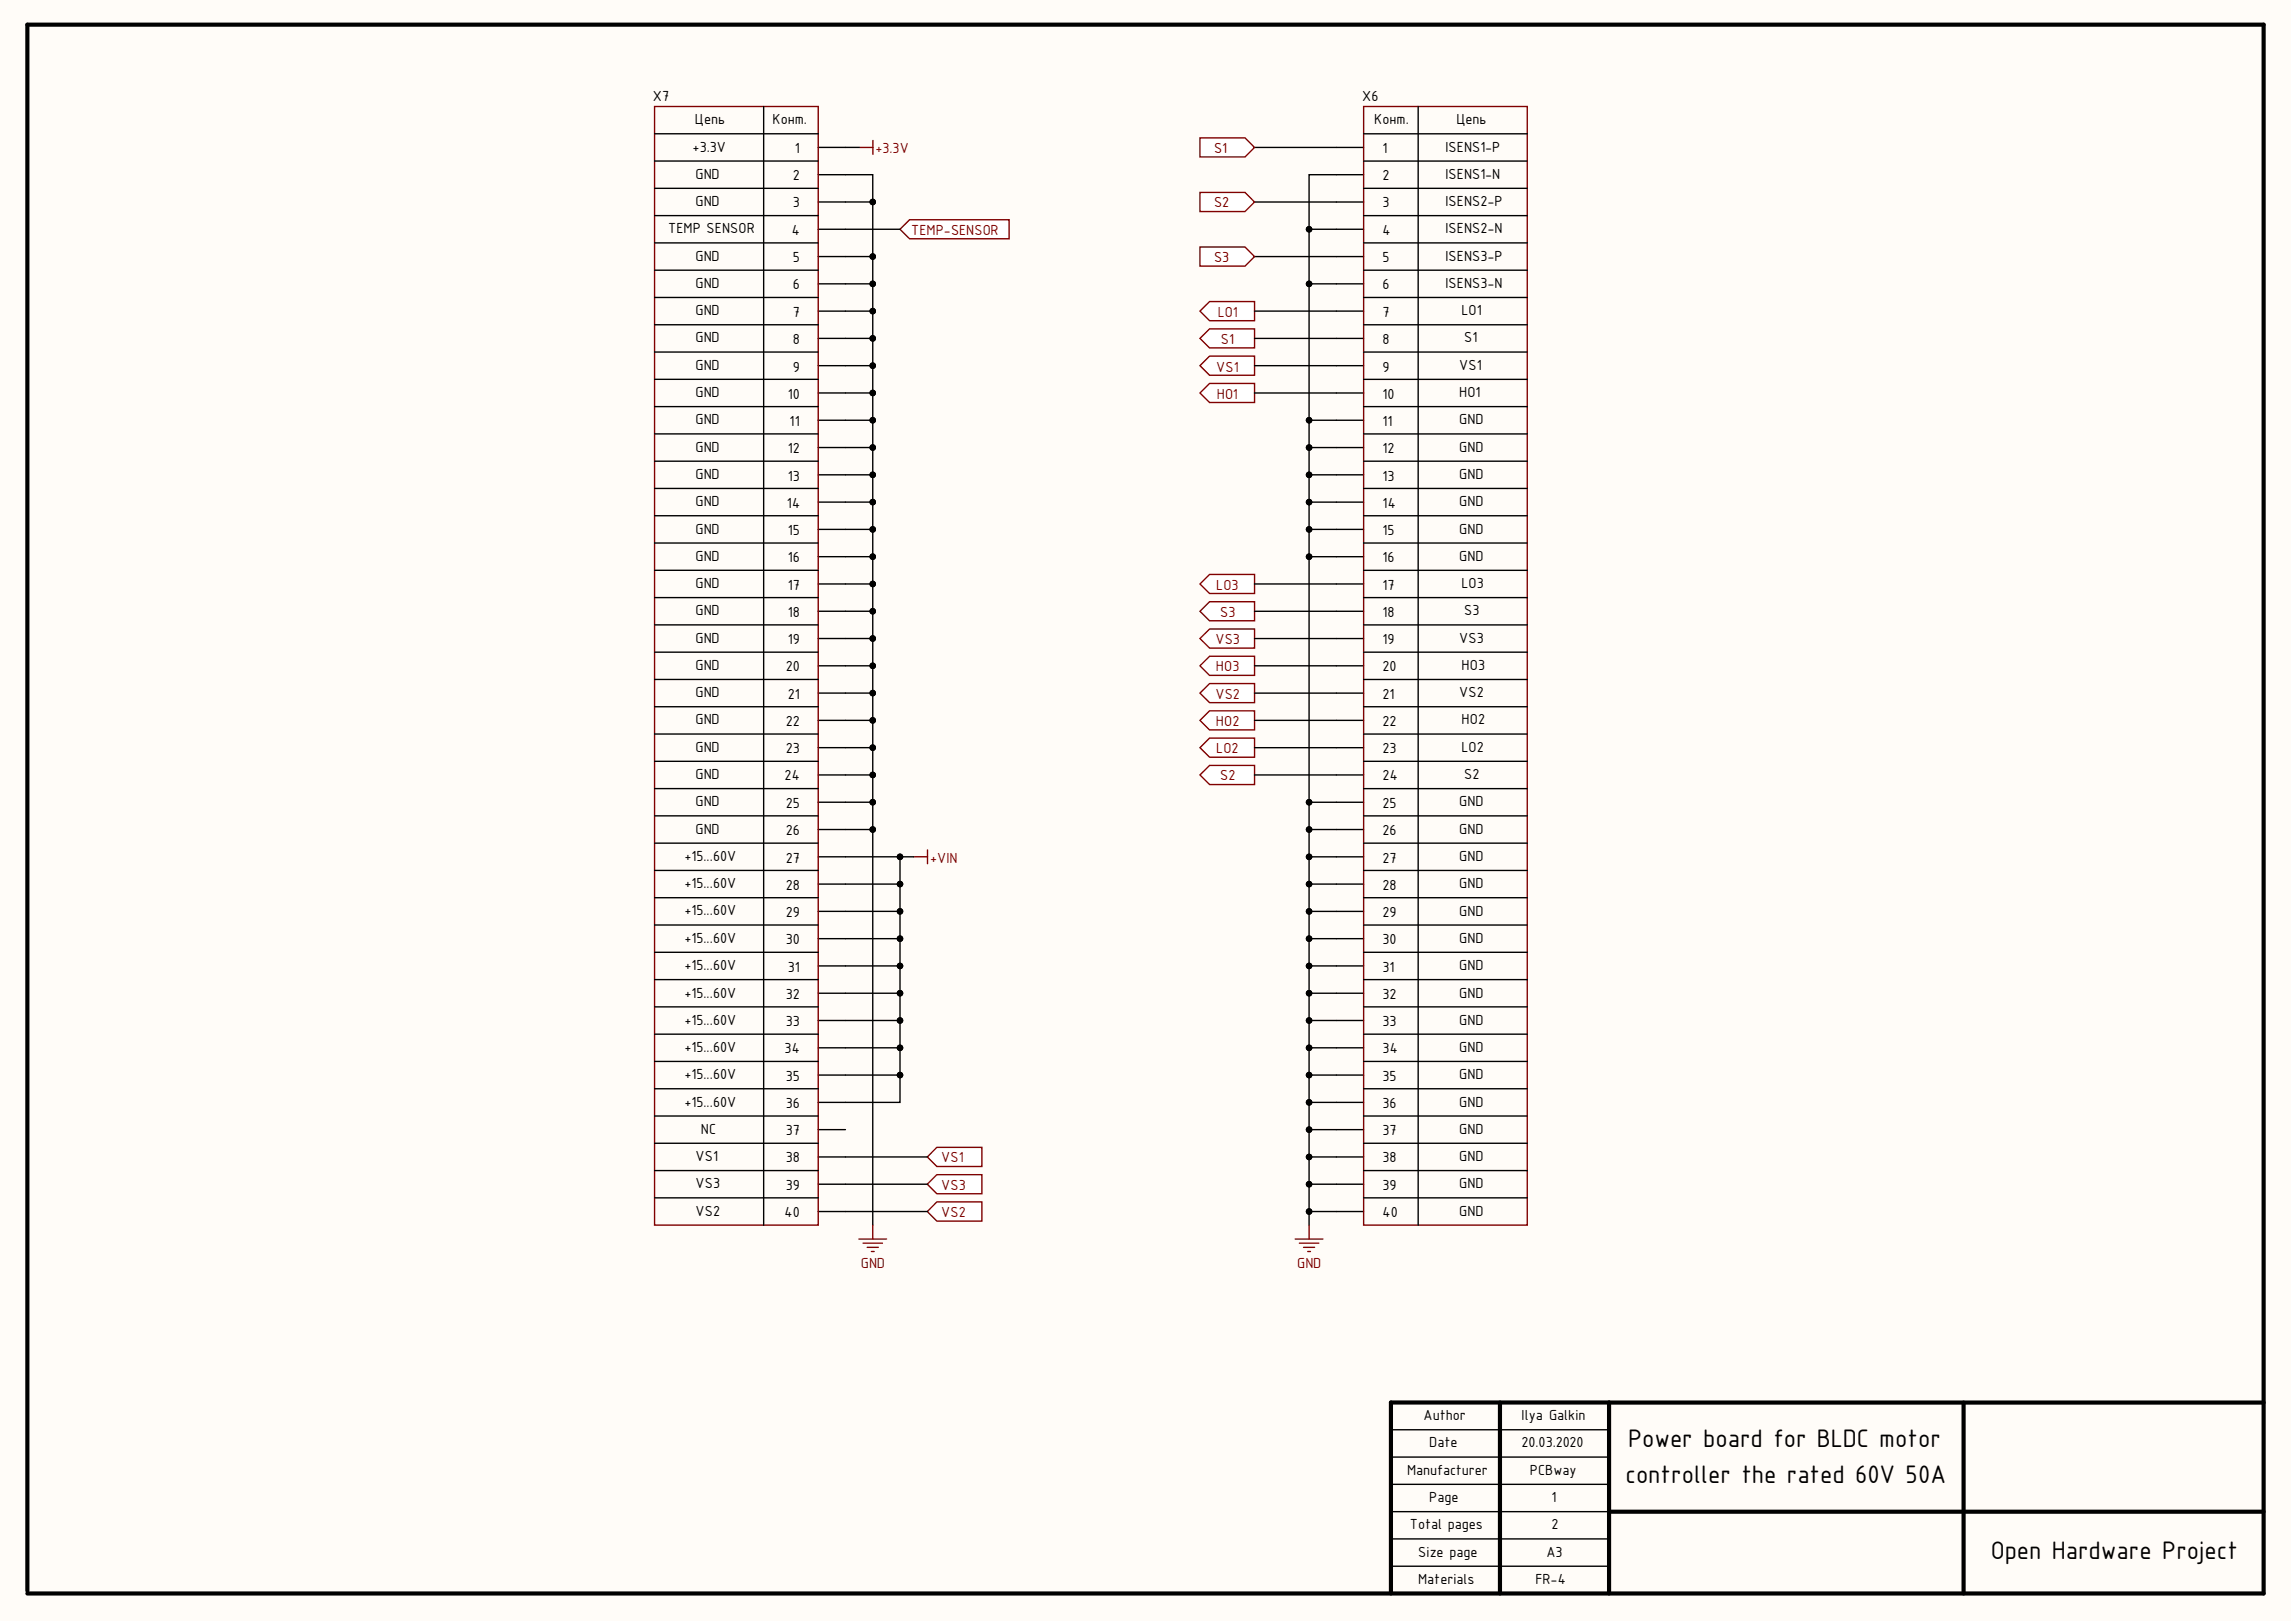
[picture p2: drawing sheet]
<svg xmlns="http://www.w3.org/2000/svg" width="420mm" height="297mm" viewBox="0 0 420 297" stroke-linecap="round" stroke-linejoin="round" font-family="sans-serif">
<defs><g id="words">
<g font-size="5">
<text x="298.1" y="264.9">Power board for BLDC motor</text>
<text x="297.6" y="271.3">controller the rated 60V 50A</text>
<text x="364.5" y="285.4">Open Hardware Project</text>
</g>
<g font-size="2.9">
<text x="119.5" y="18.5">X7</text>
<text x="127.2" y="22.8">Цепь</text>
<text x="141.4" y="22.8">Конт.</text>
<text x="249.4" y="18.5">X6</text>
<text x="251.6" y="22.8">Конт.</text>
<text x="266.6" y="22.8">Цепь</text>
<text x="126.8" y="27.7">+3.3V</text>
<text x="145.5" y="28">1</text>
<text x="253.1" y="28">1</text>
<text x="264.6" y="27.7">ISENS1-P</text>
<text x="127.3" y="32.7">GND</text>
<text x="145.2" y="33">2</text>
<text x="253.1" y="33">2</text>
<text x="264.6" y="32.7">ISENS1-N</text>
<text x="127.3" y="37.7">GND</text>
<text x="145.2" y="38">3</text>
<text x="253.1" y="38">3</text>
<text x="264.6" y="37.7">ISENS2-P</text>
<text x="122.3" y="42.7">TEMP SENSOR</text>
<text x="127.3" y="47.7">GND</text>
<text x="145" y="43">4</text>
<text x="145.2" y="48">5</text>
<text x="253.1" y="43">4</text>
<text x="253.1" y="48">5</text>
<text x="264.6" y="42.7">ISENS2-N</text>
<text x="264.6" y="47.7">ISENS3-P</text>
<text x="127.3" y="52.7">GND</text>
<text x="145.2" y="52.9">6</text>
<text x="253.1" y="52.9">6</text>
<text x="264.6" y="52.7">ISENS3-N</text>
<text x="127.3" y="57.7">GND</text>
<text x="145.2" y="58">7</text>
<text x="253.1" y="58">7</text>
<text x="267.6" y="57.7">LO1</text>
<text x="127.3" y="62.7">GND</text>
<text x="145.2" y="63">8</text>
<text x="253.1" y="63">8</text>
<text x="268.1" y="62.7">S1</text>
<text x="127.3" y="67.7">GND</text>
<text x="145.2" y="68">9</text>
<text x="253.1" y="68">9</text>
<text x="267.2" y="67.7">VS1</text>
<text x="127.3" y="72.6">GND</text>
<text x="127.3" y="77.6">GND</text>
<text x="144.2" y="73">10</text>
<text x="144.6" y="78">11</text>
<text x="253.1" y="73">10</text>
<text x="253.1" y="78">11</text>
<text x="267.2" y="77.6">GND</text>
<text x="267.2" y="72.6">HO1</text>
<text x="127.3" y="82.7">GND</text>
<text x="144.2" y="83">12</text>
<text x="253.1" y="83">12</text>
<text x="267.2" y="82.7">GND</text>
<text x="127.3" y="87.7">GND</text>
<text x="144.2" y="87.9">13</text>
<text x="253.1" y="87.9">13</text>
<text x="267.2" y="87.7">GND</text>
<text x="127.3" y="92.7">GND</text>
<text x="144.1" y="92.9">14</text>
<text x="253.1" y="92.9">14</text>
<text x="267.2" y="92.7">GND</text>
<text x="127.3" y="97.7">GND</text>
<text x="144.2" y="97.9">15</text>
<text x="253.1" y="97.9">15</text>
<text x="267.2" y="97.7">GND</text>
<text x="127.3" y="102.7">GND</text>
<text x="127.3" y="107.6">GND</text>
<text x="144.2" y="102.9">16</text>
<text x="144.2" y="107.9">17</text>
<text x="253.1" y="102.9">16</text>
<text x="253.1" y="107.9">17</text>
<text x="267.2" y="102.7">GND</text>
<text x="267.6" y="107.6">LO3</text>
<text x="127.3" y="112.6">GND</text>
<text x="144.2" y="112.9">18</text>
<text x="253.1" y="112.9">18</text>
<text x="268.1" y="112.6">S3</text>
<text x="127.3" y="117.6">GND</text>
<text x="144.2" y="117.9">19</text>
<text x="253.1" y="117.9">19</text>
<text x="267.2" y="117.6">VS3</text>
<text x="127.3" y="122.6">GND</text>
<text x="143.9" y="122.9">20</text>
<text x="253.1" y="122.9">20</text>
<text x="267.6" y="122.6">HO3</text>
<text x="127.3" y="127.6">GND</text>
<text x="144.2" y="127.9">21</text>
<text x="253.1" y="127.9">21</text>
<text x="267.2" y="127.6">VS2</text>
<text x="127.3" y="132.6">GND</text>
<text x="127.3" y="137.6">GND</text>
<text x="143.9" y="132.8">22</text>
<text x="143.9" y="137.8">23</text>
<text x="253.1" y="132.8">22</text>
<text x="253.1" y="137.8">23</text>
<text x="267.6" y="137.6">LO2</text>
<text x="267.6" y="132.6">HO2</text>
<text x="127.3" y="142.6">GND</text>
<text x="143.6" y="142.8">24</text>
<text x="253.1" y="142.8">24</text>
<text x="268.1" y="142.6">S2</text>
<text x="127.3" y="147.6">GND</text>
<text x="143.9" y="147.9">25</text>
<text x="253.1" y="147.9">25</text>
<text x="267.2" y="147.6">GND</text>
<text x="127.3" y="152.5">GND</text>
<text x="143.9" y="152.9">26</text>
<text x="253.1" y="152.9">26</text>
<text x="267.2" y="152.5">GND</text>
<text x="125.3" y="157.5">+15...60V</text>
<text x="143.9" y="157.9">27</text>
<text x="253.1" y="157.9">27</text>
<text x="267.2" y="157.5">GND</text>
<text x="125.3" y="162.5">+15...60V</text>
<text x="125.3" y="167.5">+15...60V</text>
<text x="143.9" y="162.9">28</text>
<text x="143.9" y="167.9">29</text>
<text x="253.1" y="162.9">28</text>
<text x="253.1" y="167.9">29</text>
<text x="267.2" y="167.6">GND</text>
<text x="267.2" y="162.5">GND</text>
<text x="125.3" y="172.6">+15...60V</text>
<text x="143.9" y="172.8">30</text>
<text x="253.1" y="172.8">30</text>
<text x="267.2" y="172.6">GND</text>
<text x="125.3" y="177.6">+15...60V</text>
<text x="144.2" y="177.8">31</text>
<text x="253.1" y="177.8">31</text>
<text x="267.2" y="177.6">GND</text>
<text x="125.3" y="182.6">+15...60V</text>
<text x="143.9" y="182.8">32</text>
<text x="253.1" y="182.8">32</text>
<text x="267.2" y="182.6">GND</text>
<text x="125.3" y="187.6">+15...60V</text>
<text x="143.9" y="187.8">33</text>
<text x="253.1" y="187.8">33</text>
<text x="267.2" y="187.6">GND</text>
<text x="125.3" y="192.5">+15...60V</text>
<text x="125.3" y="197.5">+15...60V</text>
<text x="143.6" y="192.8">34</text>
<text x="143.9" y="197.8">35</text>
<text x="253.1" y="192.8">34</text>
<text x="253.1" y="197.8">35</text>
<text x="267.2" y="192.5">GND</text>
<text x="267.2" y="197.5">GND</text>
<text x="125.3" y="202.5">+15...60V</text>
<text x="143.9" y="202.8">36</text>
<text x="253.1" y="202.8">36</text>
<text x="267.2" y="202.5">GND</text>
<text x="128.3" y="207.5">NC</text>
<text x="143.9" y="207.8">37</text>
<text x="253.1" y="207.8">37</text>
<text x="267.2" y="207.5">GND</text>
<text x="127.3" y="212.5">VS1</text>
<text x="143.9" y="212.7">38</text>
<text x="253.1" y="212.7">38</text>
<text x="267.2" y="212.5">GND</text>
<text x="127.3" y="217.5">VS3</text>
<text x="143.9" y="217.7">39</text>
<text x="253.1" y="217.7">39</text>
<text x="267.2" y="217.5">GND</text>
<text x="127.3" y="222.5">VS2</text>
<text x="143.6" y="222.7">40</text>
<text x="253.1" y="222.7">40</text>
<text x="267.2" y="222.5">GND</text>
<text x="260.6" y="259.9">Author</text>
<text x="278.6" y="259.9">Ilya Galkin</text>
<text x="257.6" y="269.9">Manufacturer</text>
<text x="261.7" y="264.9">Date</text>
<text x="278.6" y="264.9">20.03.2020</text>
<text x="280.1" y="269.9">PCBway</text>
<text x="261.7" y="274.9">Page</text>
<text x="284.1" y="274.9">1</text>
<text x="258.1" y="279.9">Total pages</text>
<text x="284.1" y="279.9">2</text>
<text x="259.6" y="284.9">Size page</text>
<text x="283.1" y="284.9">A3</text>
<text x="259.6" y="289.9">Materials</text>
<text x="281.1" y="289.9">FR-4</text>
</g>
<g font-size="2.9" fill="#800000">
<text x="160.3" y="28">+3.3V</text>
<text x="222.3" y="28">S1</text>
<text x="222.3" y="38">S2</text>
<text x="166.8" y="43">TEMP-SENSOR</text>
<text x="222.3" y="48">S3</text>
<text x="222.9" y="58">LO1</text>
<text x="223.5" y="63">S1</text>
<text x="222.7" y="68">VS1</text>
<text x="222.8" y="73">HO1</text>
<text x="222.7" y="107.9">LO3</text>
<text x="223.4" y="112.9">S3</text>
<text x="222.5" y="117.9">VS3</text>
<text x="222.6" y="122.9">HO3</text>
<text x="222.5" y="127.9">VS2</text>
<text x="222.6" y="132.8">HO2</text>
<text x="222.7" y="137.8">LO2</text>
<text x="223.4" y="142.8">S2</text>
<text x="170.3" y="157.9">+VIN</text>
<text x="172.3" y="212.7">VS1</text>
<text x="172.3" y="217.7">VS3</text>
<text x="172.3" y="222.7">VS2</text>
<text x="157.6" y="232.1">GND</text>
<text x="237.5" y="232.1">GND</text>
</g>
</g></defs>
<g fill="#fffcf8">
<path d="M0 0h419.4v296.6h-419.4z" fill-rule="evenodd"/>
<path d="M0 0h419.4v296.6h-419.4z" fill-rule="evenodd"/>
</g>
<path d="M274.6 256.7v34.9M294.6 256.7v34.9M359.5 256.7v34.9M414.4 256.7h-159.7v34.9M294.6 276.7h119.8M5 291.1v-286.6h409.4v287.1h-409.4" fill="none" stroke="#000" stroke-width=".76"/>
<g fill="none" stroke="#000" stroke-width=".25">
<path d="M139.8 19.5v204.7M259.6 19.5v204.7M119.8 39.5h30M119.8 34.5h30M119.8 29.5h30M119.8 24.5h30M149.8 27h5M149.8 32h5M149.8 37h5M229.7 37h20M229.7 27h20M249.7 32h-10v10h10"/>
<path d="M249.7 39.5h29.9M249.7 34.5h29.9M249.7 29.5h29.9M249.7 24.5h29.9M119.8 59.4h30M119.8 54.4h30M119.8 49.4h30M119.8 44.5h30M149.8 42h5M149.8 47h5M149.8 51.9h5M149.8 56.9h5"/>
<path d="M229.7 47h20M239.7 42v182.2M244.7 51.9h5M244.7 56.9h5M249.7 59.4h29.9M249.7 54.4h29.9M249.7 49.5h29.9M249.7 44.5h29.9M119.8 79.4h30M119.8 74.4h30M119.8 69.4h30M119.8 64.4h30"/>
<path d="M149.8 61.9h5M149.8 66.9h5M149.8 71.9h5M149.8 76.9h5M244.7 61.9h5M244.7 66.9h5M244.7 71.9h5M244.7 76.9h5M249.7 79.4h29.9M249.7 74.4h29.9M249.7 69.4h29.9M249.7 64.4h29.9"/>
<path d="M119.8 99.4h30M119.8 94.4h30M119.8 89.4h30M119.8 84.4h30M149.8 81.9h5M149.8 86.9h5M149.8 91.9h5M149.8 96.9h5M244.7 81.9h5M244.7 86.9h5M244.7 91.9h5M244.7 96.9h5"/>
<path d="M249.7 99.4h29.9M249.7 94.4h29.9M249.7 89.4h29.9M249.7 84.4h29.9M119.8 119.4h30M119.8 114.4h30M119.8 109.4h30M119.8 104.4h30M149.8 101.9h5M149.8 106.9h5M149.8 111.9h5M149.8 116.9h5"/>
<path d="M244.7 101.9h5M244.7 106.9h5M244.7 111.9h5M244.7 116.9h5M249.7 119.4h29.9M249.7 114.4h29.9M249.7 109.4h29.9M249.7 104.4h29.9M119.8 139.3h30M119.8 134.3h30M119.8 129.3h30M119.8 124.4h30"/>
<path d="M149.8 121.9h5M149.8 126.8h5M149.8 131.8h5M149.8 136.8h5M244.7 121.9h5M244.7 126.9h5M244.7 131.8h5M244.7 136.8h5M249.7 139.3h29.9M249.7 134.3h29.9M249.7 129.3h29.9M249.7 124.4h29.9"/>
<path d="M119.8 159.3h30M119.8 154.3h30M119.8 149.3h30M119.8 144.3h30M149.8 141.8h5M149.8 146.8h5M149.8 151.8h5M149.8 156.8h5M244.7 141.8h5M244.7 146.8h5M244.7 151.8h5M244.7 156.8h5"/>
<path d="M249.7 159.3h29.9M249.7 154.3h29.9M249.7 149.3h29.9M249.7 144.3h29.9M119.8 179.3h30M119.8 174.3h30M119.8 169.3h30M119.8 164.3h30M149.8 161.8h5M149.8 166.8h5M149.8 171.8h5M149.8 176.8h5"/>
<path d="M244.7 161.8h5M244.7 166.8h5M244.7 171.8h5M244.7 176.8h5M249.7 179.3h29.9M249.7 174.3h29.9M249.7 169.3h29.9M249.7 164.3h29.9M119.8 199.3h30M119.8 194.3h30M119.8 189.3h30M119.8 184.3h30"/>
<path d="M149.8 181.8h5M149.8 186.8h5M149.8 191.8h5M149.8 196.8h5M244.7 181.8h5M244.7 186.8h5M244.7 191.8h5M244.7 196.8h5M249.7 199.3h29.9M249.7 194.3h29.9M249.7 189.3h29.9M249.7 184.3h29.9"/>
<path d="M119.8 219.2h30M119.8 214.2h30M119.8 209.2h30M119.8 204.3h30M149.8 201.8h5M149.8 206.7h5M149.8 211.7h5M149.8 216.7h5M244.7 201.8h5M244.7 206.7h5M244.7 211.7h5M244.7 216.7h5"/>
<path d="M249.7 219.2h29.9M249.7 214.2h29.9M249.7 209.2h29.9M249.7 204.3h29.9M149.8 221.7h5M244.7 221.7h5M254.7 276.7h39.9M254.7 271.7h39.9M254.7 266.7h39.9M254.7 261.7h39.9M254.7 286.6h39.9M254.7 281.6h39.9"/>
</g>
<path d="M119.8 19.5h30v204.7h-30zM249.7 19.5h29.9v204.7h-29.9zM237.1 226.8h5.1M237.9 227.5h3.5M238.7 228.3h2M239.4 229h.5M239.7 224.2v2.6" fill="none" stroke="#800000" stroke-width=".25"/>
<g fill="#000">
<circle cx="239.7" cy="42" r=".51"/>
<circle cx="239.7" cy="51.9" r=".51"/>
<circle cx="239.7" cy="76.9" r=".51"/>
<circle cx="239.7" cy="96.9" r=".51"/>
<circle cx="239.7" cy="86.9" r=".51"/>
<circle cx="239.7" cy="91.9" r=".51"/>
<circle cx="239.7" cy="81.9" r=".51"/>
<circle cx="239.7" cy="101.9" r=".51"/>
<circle cx="239.7" cy="151.8" r=".51"/>
<circle cx="239.7" cy="156.8" r=".51"/>
<circle cx="239.7" cy="146.8" r=".51"/>
<circle cx="239.7" cy="161.8" r=".51"/>
<circle cx="239.7" cy="176.8" r=".51"/>
<circle cx="239.7" cy="166.8" r=".51"/>
<circle cx="239.7" cy="171.8" r=".51"/>
<circle cx="239.7" cy="191.8" r=".51"/>
<circle cx="239.7" cy="196.8" r=".51"/>
<circle cx="239.7" cy="186.8" r=".51"/>
<circle cx="239.7" cy="181.8" r=".51"/>
<circle cx="239.7" cy="216.7" r=".51"/>
<circle cx="239.7" cy="206.7" r=".51"/>
<circle cx="239.7" cy="211.7" r=".51"/>
<circle cx="239.7" cy="201.8" r=".51"/>
<circle cx="239.7" cy="221.7" r=".51"/>
</g>
<g fill="none" stroke="#000" stroke-width=".18">
<circle cx="239.7" cy="42" r=".51"/>
<circle cx="239.7" cy="51.9" r=".51"/>
<circle cx="239.7" cy="76.9" r=".51"/>
<circle cx="239.7" cy="96.9" r=".51"/>
<circle cx="239.7" cy="86.9" r=".51"/>
<circle cx="239.7" cy="91.9" r=".51"/>
<circle cx="239.7" cy="81.9" r=".51"/>
<circle cx="239.7" cy="101.9" r=".51"/>
<circle cx="239.7" cy="151.8" r=".51"/>
<circle cx="239.7" cy="156.8" r=".51"/>
<circle cx="239.7" cy="146.8" r=".51"/>
<circle cx="239.7" cy="161.8" r=".51"/>
<circle cx="239.7" cy="176.8" r=".51"/>
<circle cx="239.7" cy="166.8" r=".51"/>
<circle cx="239.7" cy="171.8" r=".51"/>
<circle cx="239.7" cy="191.8" r=".51"/>
<circle cx="239.7" cy="196.8" r=".51"/>
<circle cx="239.7" cy="186.8" r=".51"/>
<circle cx="239.7" cy="181.8" r=".51"/>
<circle cx="239.7" cy="216.7" r=".51"/>
<circle cx="239.7" cy="206.7" r=".51"/>
<circle cx="239.7" cy="211.7" r=".51"/>
<circle cx="239.7" cy="201.8" r=".51"/>
<circle cx="239.7" cy="221.7" r=".51"/>
</g>
<path d="M219.7 25.2h8.2l1.8 1.8-1.8 1.7h-8.2z" fill-rule="evenodd" fill="#fff"/>
<path d="M219.7 25.2h8.2l1.8 1.8-1.8 1.7h-8.2z" fill="none" stroke="#800000" stroke-width=".25"/>
<path d="M219.7 35.2h8.2l1.8 1.8-1.8 1.7h-8.2z" fill-rule="evenodd" fill="#fff"/>
<path d="M219.7 35.2h8.2l1.8 1.8-1.8 1.7h-8.2z" fill="none" stroke="#800000" stroke-width=".25"/>
<path d="M219.7 45.2h8.2l1.8 1.8-1.8 1.7h-8.2z" fill-rule="evenodd" fill="#fff"/>
<path d="M219.7 45.2h8.2l1.8 1.8-1.8 1.7h-8.2z" fill="none" stroke="#800000" stroke-width=".25"/>
<path d="M219.7 71.9l1.7-1.7h8.3v3.5h-8.3z" fill-rule="evenodd" fill="#fff"/>
<path d="M219.7 71.9l1.7-1.7h8.3v3.5h-8.3z" fill="none" stroke="#800000" stroke-width=".25"/>
<path d="M219.7 66.9l1.7-1.7h8.3v3.5h-8.3z" fill-rule="evenodd" fill="#fff"/>
<path d="M219.7 66.9l1.7-1.7h8.3v3.5h-8.3z" fill="none" stroke="#800000" stroke-width=".25"/>
<path d="M219.7 56.9l1.7-1.7h8.3v3.5h-8.3z" fill-rule="evenodd" fill="#fff"/>
<path d="M219.7 56.9l1.7-1.7h8.3v3.5h-8.3z" fill="none" stroke="#800000" stroke-width=".25"/>
<path d="M219.7 131.8l1.7-1.7h8.3v3.5h-8.3z" fill-rule="evenodd" fill="#fff"/>
<path d="M219.7 131.8l1.7-1.7h8.3v3.5h-8.3z" fill="none" stroke="#800000" stroke-width=".25"/>
<path d="M219.7 126.9l1.7-1.8h8.3v3.5h-8.3z" fill-rule="evenodd" fill="#fff"/>
<path d="M219.7 126.9l1.7-1.8h8.3v3.5h-8.3z" fill="none" stroke="#800000" stroke-width=".25"/>
<path d="M221.4 135.1h8.3v3.5h-8.3l-1.7-1.8z" fill-rule="evenodd" fill="#fff"/>
<path d="M221.4 135.1h8.3v3.5h-8.3l-1.7-1.8z" fill="none" stroke="#800000" stroke-width=".25"/>
<path d="M219.7 121.9l1.7-1.8h8.3v3.5h-8.3z" fill-rule="evenodd" fill="#fff"/>
<path d="M219.7 121.9l1.7-1.8h8.3v3.5h-8.3z" fill="none" stroke="#800000" stroke-width=".25"/>
<path d="M219.7 116.9l1.7-1.8h8.3v3.5h-8.3z" fill-rule="evenodd" fill="#fff"/>
<path d="M219.7 116.9l1.7-1.8h8.3v3.5h-8.3z" fill="none" stroke="#800000" stroke-width=".25"/>
<path d="M219.7 106.9l1.7-1.8h8.3v3.5h-8.3z" fill-rule="evenodd" fill="#fff"/>
<path d="M219.7 106.9l1.7-1.8h8.3v3.5h-8.3z" fill="none" stroke="#800000" stroke-width=".25"/>
<path d="M219.7 61.9l1.7-1.7h8.3v3.5h-8.3z" fill-rule="evenodd" fill="#fff"/>
<path d="M219.7 61.9l1.7-1.7h8.3v3.5h-8.3z" fill="none" stroke="#800000" stroke-width=".25"/>
<path d="M229.7 56.9h15M229.7 61.9h15M229.7 66.9h15M229.7 71.9h15" fill="none" stroke="#000" stroke-width=".25"/>
<path d="M221.4 110.1h8.3v3.5h-8.3l-1.7-1.7z" fill-rule="evenodd" fill="#fff"/>
<path d="M221.4 110.1h8.3v3.5h-8.3l-1.7-1.7z" fill="none" stroke="#800000" stroke-width=".25"/>
<path d="M229.7 106.9h15M229.7 111.9h15M229.7 116.9h15M229.7 121.9h15" fill="none" stroke="#000" stroke-width=".25"/>
<path d="M219.7 141.8l1.7-1.7h8.3v3.5h-8.3z" fill-rule="evenodd" fill="#fff"/>
<path d="M157.3 27h2.5M159.8 25.7v2.5M219.7 141.8l1.7-1.7h8.3v3.5h-8.3zM157.2 226.8h5.1M158 227.5h3.6M158.8 228.3h2M159.5 229h.5M159.8 224.2v2.6" fill="none" stroke="#800000" stroke-width=".25"/>
<path d="M154.8 32h5v192.2M154.8 27h2.5M229.7 126.9h15M229.7 131.8h15M229.7 136.8h15M229.7 141.8h15" fill="none" stroke="#000" stroke-width=".25"/>
<g fill="#000">
<circle cx="159.8" cy="37" r=".51"/>
<circle cx="159.8" cy="51.9" r=".51"/>
<circle cx="159.8" cy="47" r=".51"/>
<circle cx="159.8" cy="56.9" r=".51"/>
<circle cx="159.8" cy="76.9" r=".51"/>
<circle cx="159.8" cy="61.9" r=".51"/>
<circle cx="159.8" cy="66.9" r=".51"/>
<circle cx="159.8" cy="71.9" r=".51"/>
<circle cx="159.8" cy="86.9" r=".51"/>
<circle cx="159.8" cy="96.9" r=".51"/>
<circle cx="159.8" cy="91.9" r=".51"/>
<circle cx="159.8" cy="81.9" r=".51"/>
<circle cx="159.8" cy="101.9" r=".51"/>
<circle cx="159.8" cy="106.9" r=".51"/>
<circle cx="159.8" cy="111.9" r=".51"/>
<circle cx="159.8" cy="116.9" r=".51"/>
<circle cx="159.8" cy="121.9" r=".51"/>
<circle cx="159.8" cy="126.8" r=".51"/>
<circle cx="159.8" cy="136.8" r=".51"/>
<circle cx="159.8" cy="131.8" r=".51"/>
<circle cx="159.8" cy="151.8" r=".51"/>
<circle cx="159.8" cy="141.8" r=".51"/>
<circle cx="159.8" cy="146.8" r=".51"/>
</g>
<g fill="none" stroke="#000" stroke-width=".18">
<circle cx="159.8" cy="37" r=".51"/>
<circle cx="159.8" cy="51.9" r=".51"/>
<circle cx="159.8" cy="47" r=".51"/>
<circle cx="159.8" cy="56.9" r=".51"/>
<circle cx="159.8" cy="76.9" r=".51"/>
<circle cx="159.8" cy="61.9" r=".51"/>
<circle cx="159.8" cy="66.9" r=".51"/>
<circle cx="159.8" cy="71.9" r=".51"/>
<circle cx="159.8" cy="86.9" r=".51"/>
<circle cx="159.8" cy="96.9" r=".51"/>
<circle cx="159.8" cy="91.9" r=".51"/>
<circle cx="159.8" cy="81.9" r=".51"/>
<circle cx="159.8" cy="101.9" r=".51"/>
<circle cx="159.8" cy="106.9" r=".51"/>
<circle cx="159.8" cy="111.9" r=".51"/>
<circle cx="159.8" cy="116.9" r=".51"/>
<circle cx="159.8" cy="121.9" r=".51"/>
<circle cx="159.8" cy="126.8" r=".51"/>
<circle cx="159.8" cy="136.8" r=".51"/>
<circle cx="159.8" cy="131.8" r=".51"/>
<circle cx="159.8" cy="151.8" r=".51"/>
<circle cx="159.8" cy="141.8" r=".51"/>
<circle cx="159.8" cy="146.8" r=".51"/>
</g>
<path d="M164.8 42l1.7-1.8h18.2v3.5h-18.2z" fill-rule="evenodd" fill="#fff"/>
<path d="M164.8 42l1.7-1.8h18.2v3.5h-18.2zM167.3 156.8h2.5M169.8 155.5v2.6" fill="none" stroke="#800000" stroke-width=".25"/>
<g fill="none" stroke="#000" stroke-width=".25">
<path d="M154.8 37h5M154.8 42h10M154.8 47h5M154.8 51.9h5M154.8 56.9h5M154.8 61.9h5M154.8 66.9h5M154.8 71.9h5M154.8 76.9h5M239.7 76.9h5M154.8 81.9h5M154.8 86.9h5"/>
<path d="M154.8 91.9h5M154.8 96.9h5M239.7 81.9h5M239.7 86.9h5M239.7 91.9h5M239.7 96.9h5M154.8 101.9h5M154.8 106.9h5M154.8 111.9h5M154.8 116.9h5M239.7 101.9h5M154.8 121.9h5"/>
<path d="M154.8 126.8h5M154.8 131.8h5M154.8 136.8h5M154.8 156.8h10v5M154.8 141.8h5M154.8 146.8h5M154.8 151.8h5M164.8 156.8h2.5M239.7 146.8h5M239.7 151.8h5M239.7 156.8h5M154.8 176.8h10v5"/>
<path d="M154.8 171.8h10v5M154.8 166.8h10v5M154.8 161.8h10v5M239.7 161.8h5M239.7 166.8h5M239.7 171.8h5M239.7 176.8h5M154.8 196.8h10v5h-10M154.8 191.8h10v5M154.8 186.8h10v5M154.8 181.8h10v5M239.7 181.8h5"/>
<path d="M239.7 186.8h5M239.7 191.8h5M239.7 196.8h5M239.7 201.8h5M239.7 211.7h5"/>
</g>
<g fill="#000">
<circle cx="159.8" cy="37" r=".51"/>
<circle cx="159.8" cy="51.9" r=".51"/>
<circle cx="159.8" cy="47" r=".51"/>
<circle cx="159.8" cy="56.9" r=".51"/>
<circle cx="159.8" cy="76.9" r=".51"/>
<circle cx="159.8" cy="61.9" r=".51"/>
<circle cx="159.8" cy="66.9" r=".51"/>
<circle cx="159.8" cy="71.9" r=".51"/>
<circle cx="239.7" cy="76.9" r=".51"/>
<circle cx="159.8" cy="86.9" r=".51"/>
<circle cx="159.8" cy="96.9" r=".51"/>
<circle cx="159.8" cy="91.9" r=".51"/>
<circle cx="159.8" cy="81.9" r=".51"/>
<circle cx="239.7" cy="96.9" r=".51"/>
<circle cx="239.7" cy="86.9" r=".51"/>
<circle cx="239.7" cy="91.9" r=".51"/>
<circle cx="239.7" cy="81.9" r=".51"/>
<circle cx="159.8" cy="101.9" r=".51"/>
<circle cx="159.8" cy="106.9" r=".51"/>
<circle cx="159.8" cy="111.9" r=".51"/>
<circle cx="159.8" cy="116.9" r=".51"/>
<circle cx="239.7" cy="101.9" r=".51"/>
<circle cx="159.8" cy="121.9" r=".51"/>
<circle cx="159.8" cy="126.8" r=".51"/>
<circle cx="159.8" cy="136.8" r=".51"/>
<circle cx="159.8" cy="131.8" r=".51"/>
<circle cx="159.8" cy="151.8" r=".51"/>
<circle cx="159.8" cy="141.8" r=".51"/>
<circle cx="159.8" cy="146.8" r=".51"/>
<circle cx="164.8" cy="156.8" r=".51"/>
<circle cx="239.7" cy="151.8" r=".51"/>
<circle cx="239.7" cy="156.8" r=".51"/>
<circle cx="239.7" cy="146.8" r=".51"/>
<circle cx="164.8" cy="161.8" r=".51"/>
<circle cx="164.8" cy="171.8" r=".51"/>
<circle cx="164.8" cy="166.8" r=".51"/>
<circle cx="164.8" cy="176.8" r=".51"/>
<circle cx="239.7" cy="161.8" r=".51"/>
<circle cx="239.7" cy="176.8" r=".51"/>
<circle cx="239.7" cy="166.8" r=".51"/>
<circle cx="239.7" cy="171.8" r=".51"/>
<circle cx="164.8" cy="191.8" r=".51"/>
<circle cx="164.8" cy="196.8" r=".51"/>
<circle cx="164.8" cy="181.8" r=".51"/>
<circle cx="164.8" cy="186.8" r=".51"/>
<circle cx="239.7" cy="191.8" r=".51"/>
<circle cx="239.7" cy="196.8" r=".51"/>
<circle cx="239.7" cy="186.8" r=".51"/>
<circle cx="239.7" cy="181.8" r=".51"/>
<circle cx="239.7" cy="211.7" r=".51"/>
<circle cx="239.7" cy="201.8" r=".51"/>
</g>
<g fill="none" stroke="#000" stroke-width=".18">
<circle cx="159.8" cy="37" r=".51"/>
<circle cx="159.8" cy="51.9" r=".51"/>
<circle cx="159.8" cy="47" r=".51"/>
<circle cx="159.8" cy="56.9" r=".51"/>
<circle cx="159.8" cy="76.9" r=".51"/>
<circle cx="159.8" cy="61.9" r=".51"/>
<circle cx="159.8" cy="66.9" r=".51"/>
<circle cx="159.8" cy="71.9" r=".51"/>
<circle cx="239.7" cy="76.9" r=".51"/>
<circle cx="159.8" cy="86.9" r=".51"/>
<circle cx="159.8" cy="96.9" r=".51"/>
<circle cx="159.8" cy="91.9" r=".51"/>
<circle cx="159.8" cy="81.9" r=".51"/>
<circle cx="239.7" cy="96.9" r=".51"/>
<circle cx="239.7" cy="86.9" r=".51"/>
<circle cx="239.7" cy="91.9" r=".51"/>
<circle cx="239.7" cy="81.9" r=".51"/>
<circle cx="159.8" cy="101.9" r=".51"/>
<circle cx="159.8" cy="106.9" r=".51"/>
<circle cx="159.8" cy="111.9" r=".51"/>
<circle cx="159.8" cy="116.9" r=".51"/>
<circle cx="239.7" cy="101.9" r=".51"/>
<circle cx="159.8" cy="121.9" r=".51"/>
<circle cx="159.8" cy="126.8" r=".51"/>
<circle cx="159.8" cy="136.8" r=".51"/>
<circle cx="159.8" cy="131.8" r=".51"/>
<circle cx="159.8" cy="151.8" r=".51"/>
<circle cx="159.8" cy="141.8" r=".51"/>
<circle cx="159.8" cy="146.8" r=".51"/>
<circle cx="164.8" cy="156.8" r=".51"/>
<circle cx="239.7" cy="151.8" r=".51"/>
<circle cx="239.7" cy="156.8" r=".51"/>
<circle cx="239.7" cy="146.8" r=".51"/>
<circle cx="164.8" cy="161.8" r=".51"/>
<circle cx="164.8" cy="171.8" r=".51"/>
<circle cx="164.8" cy="166.8" r=".51"/>
<circle cx="164.8" cy="176.8" r=".51"/>
<circle cx="239.7" cy="161.8" r=".51"/>
<circle cx="239.7" cy="176.8" r=".51"/>
<circle cx="239.7" cy="166.8" r=".51"/>
<circle cx="239.7" cy="171.8" r=".51"/>
<circle cx="164.8" cy="191.8" r=".51"/>
<circle cx="164.8" cy="196.8" r=".51"/>
<circle cx="164.8" cy="181.8" r=".51"/>
<circle cx="164.8" cy="186.8" r=".51"/>
<circle cx="239.7" cy="191.8" r=".51"/>
<circle cx="239.7" cy="196.8" r=".51"/>
<circle cx="239.7" cy="186.8" r=".51"/>
<circle cx="239.7" cy="181.8" r=".51"/>
<circle cx="239.7" cy="211.7" r=".51"/>
<circle cx="239.7" cy="201.8" r=".51"/>
</g>
<path d="M171.5 210h8.3v3.5h-8.3l-1.7-1.8z" fill-rule="evenodd" fill="#fff"/>
<path d="M171.5 210h8.3v3.5h-8.3l-1.7-1.8z" fill="none" stroke="#800000" stroke-width=".25"/>
<path d="M171.5 215h8.3v3.5h-8.3l-1.7-1.8z" fill-rule="evenodd" fill="#fff"/>
<path d="M171.5 215h8.3v3.5h-8.3l-1.7-1.8z" fill="none" stroke="#800000" stroke-width=".25"/>
<path d="M171.5 220h8.3v3.5h-8.3l-1.7-1.8z" fill-rule="evenodd" fill="#fff"/>
<path d="M171.5 220h8.3v3.5h-8.3l-1.7-1.8z" fill="none" stroke="#800000" stroke-width=".25"/>
<path d="M239.7 51.9h5M154.8 216.7h15M154.8 211.7h15M239.7 206.7h5M239.7 216.7h5M154.8 221.7h15M239.7 221.7h5" fill="none" stroke="#000" stroke-width=".25"/>
<g fill="#000">
<circle cx="239.7" cy="51.9" r=".51"/>
<circle cx="239.7" cy="216.7" r=".51"/>
<circle cx="239.7" cy="206.7" r=".51"/>
<circle cx="239.7" cy="221.7" r=".51"/>
</g>
<g fill="none" stroke="#000" stroke-width=".18">
<circle cx="239.7" cy="51.9" r=".51"/>
<circle cx="239.7" cy="216.7" r=".51"/>
<circle cx="239.7" cy="206.7" r=".51"/>
<circle cx="239.7" cy="221.7" r=".51"/>
</g>
<use href="#words"/>
</svg>
